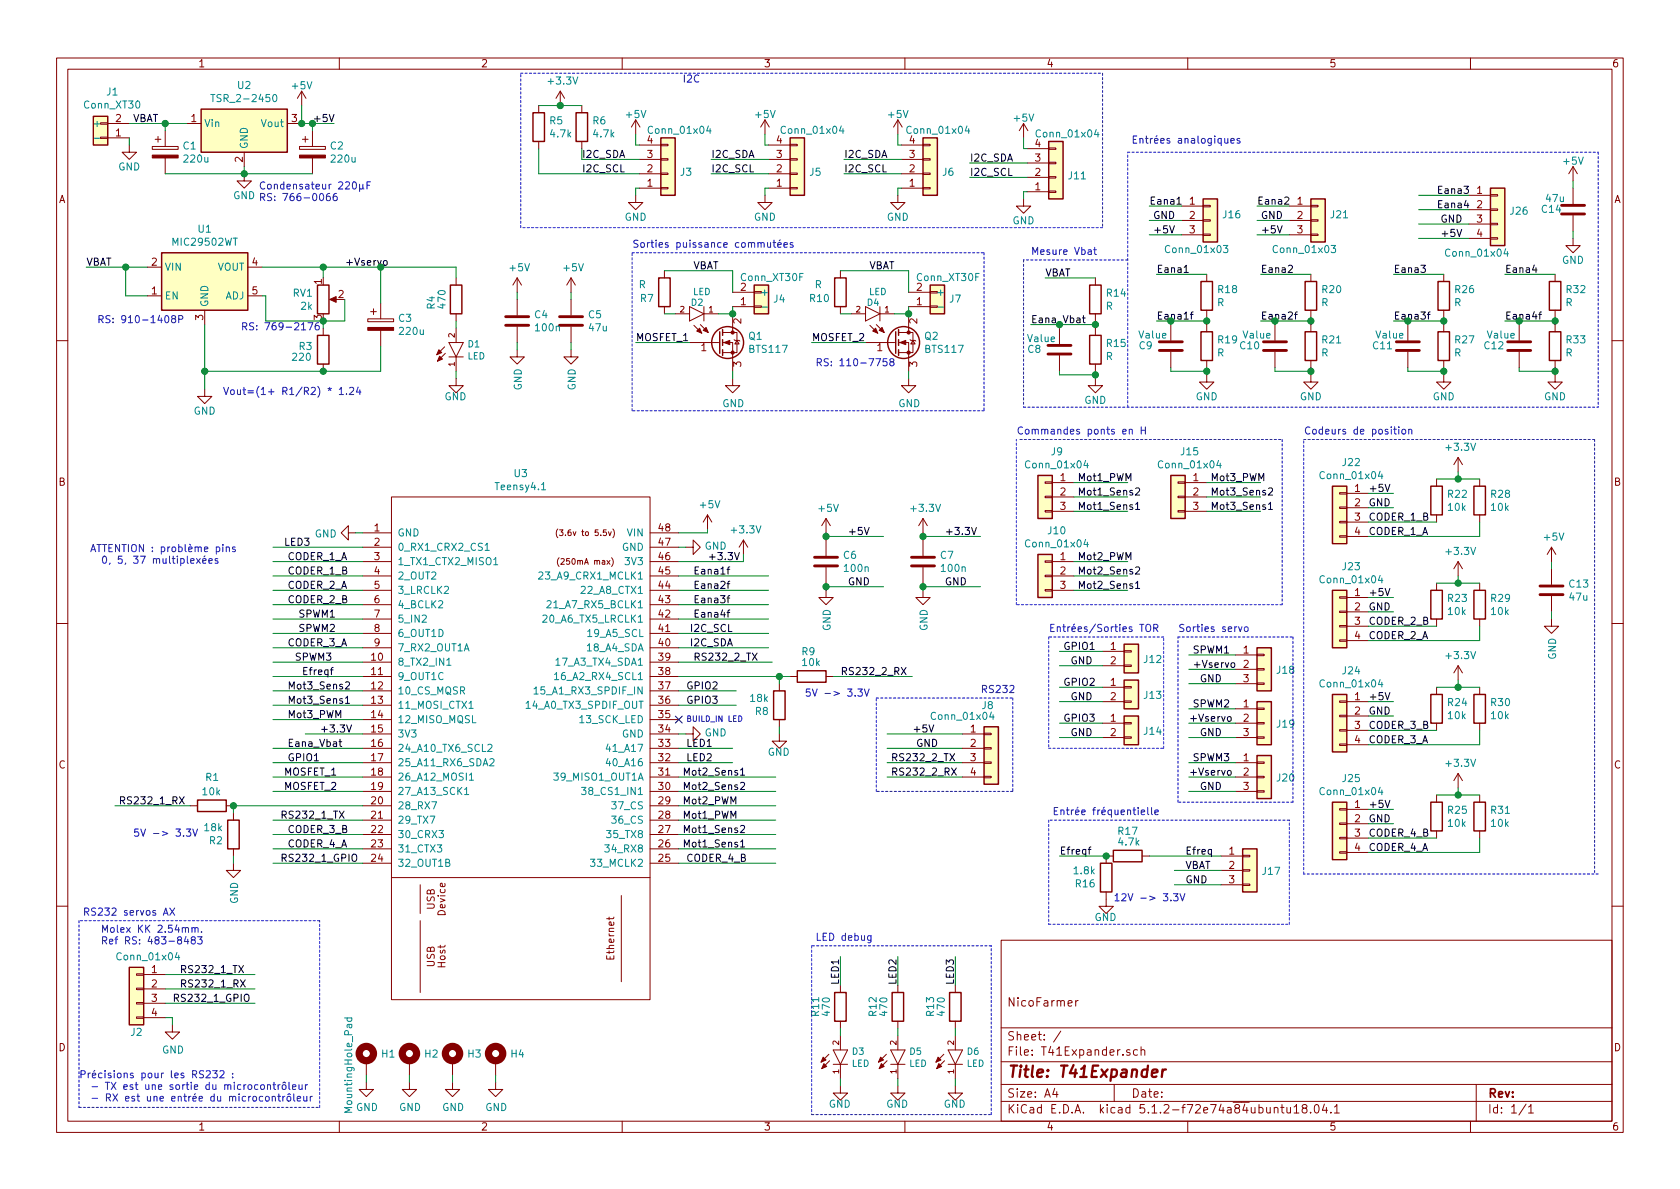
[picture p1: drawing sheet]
<svg xmlns="http://www.w3.org/2000/svg" width="297mm" height="210mm" viewBox="0 0 297 210" stroke-linecap="round" stroke-linejoin="round" font-family="sans-serif">
<defs><g id="words">
<text font-size="2.8" fill="#840000" x="178" y="190.5">Title: T41Expander</text>
<g font-size="2.1" fill="#840000">
<text x="178" y="178">NicoFarmer</text>
<text x="178" y="184">Sheet: /</text>
<text x="178" y="186.7">File: T41Expander.sch</text>
<text x="178" y="196.9">KiCad E.D.A. kicad 5.1.2-f72e74a84ubuntu18.04.1</text>
<text x="178" y="194.1">Size: A4</text>
<text x="200" y="194.1">Date:</text>
<text x="263" y="194.1">Rev:</text>
<text x="263" y="196.9">Id: 1/1</text>
</g>
<g font-size="1.8" fill="#840000">
<text x="35" y="11.9">1</text>
<text x="85" y="11.9">2</text>
<text x="135" y="11.9">3</text>
<text x="185" y="11.9">4</text>
<text x="235" y="11.9">5</text>
<text x="285" y="11.9">6</text>
<text x="20.5" y="21.6">2</text>
<text x="33.8" y="21.6">1</text>
<text x="51.6" y="21.6">3</text>
<text x="20.5" y="24.1">1</text>
<text x="42.9" y="28.7" transform="rotate(-90 42.9 28.7)">2</text>
<text x="114.5" y="27.9">3</text>
<text x="114.5" y="25.4">4</text>
<text x="137.3" y="27.9">3</text>
<text x="137.3" y="25.4">4</text>
<text x="160.8" y="27.9">3</text>
<text x="160.8" y="25.4">4</text>
<text x="183" y="28.6">3</text>
<text x="183" y="26">4</text>
<text x="10.4" y="35.9">A</text>
<text x="114.5" y="33">1</text>
<text x="114.5" y="30.5">2</text>
<text x="137.3" y="33">1</text>
<text x="137.3" y="30.5">2</text>
<text x="160.8" y="33">1</text>
<text x="160.8" y="30.5">2</text>
<text x="183" y="33.6">1</text>
<text x="183" y="31.1">2</text>
<text x="261.1" y="34.3">1</text>
<text x="285.4" y="35.9">A</text>
<text x="210.3" y="36.2">1</text>
<text x="210.3" y="38.7">2</text>
<text x="210.3" y="41.3">3</text>
<text x="229.4" y="36.2">1</text>
<text x="229.4" y="38.7">2</text>
<text x="229.4" y="41.3">3</text>
<text x="261.1" y="36.8">2</text>
<text x="261.1" y="39.4">3</text>
<text x="261.1" y="41.9">4</text>
<text x="26.8" y="47">2</text>
<text x="44.6" y="47">4</text>
<text x="26.8" y="52.1">1</text>
<text x="44.6" y="52.1">5</text>
<text x="56.9" y="50.3" transform="rotate(-90 56.9 50.3)">1</text>
<text x="59.8" y="52.7">2</text>
<text x="131" y="54">1</text>
<text x="131" y="51.4">2</text>
<text x="162.1" y="54">1</text>
<text x="162.1" y="51.4">2</text>
<text x="35.9" y="56.6" transform="rotate(-90 35.9 56.6)">3</text>
<text x="56.9" y="56.6" transform="rotate(-90 56.9 56.6)">3</text>
<text x="131.1" y="57.2" transform="rotate(-90 131.1 57.2)">2</text>
<text x="162.2" y="57.2" transform="rotate(-90 162.2 57.2)">2</text>
<text x="124" y="62.1">1</text>
<text x="131.1" y="64.9" transform="rotate(-90 131.1 64.9)">3</text>
<text x="155.1" y="62.1">1</text>
<text x="162.2" y="64.9" transform="rotate(-90 162.2 64.9)">3</text>
<text x="10.4" y="85.9">B</text>
<text x="187.5" y="85.1">1</text>
<text x="187.5" y="87.6">2</text>
<text x="211" y="85.1">1</text>
<text x="211" y="87.6">2</text>
<text x="239.5" y="87">1</text>
<text x="239.5" y="89.5">2</text>
<text x="285.4" y="85.9">B</text>
<text x="66.2" y="94">1</text>
<text x="116.5" y="94">48</text>
<text x="187.5" y="90.2">3</text>
<text x="211" y="90.2">3</text>
<text x="239.5" y="92.1">3</text>
<text x="239.5" y="94.6">4</text>
<text x="66.2" y="96.5">2</text>
<text x="66.2" y="99.1">3</text>
<text x="66.2" y="101.6">4</text>
<text x="116.5" y="101.6">45</text>
<text x="116.5" y="99.1">46</text>
<text x="116.5" y="96.5">47</text>
<text x="187.5" y="99.1">1</text>
<text x="187.5" y="101.6">2</text>
<text x="66.2" y="104.1">5</text>
<text x="66.2" y="106.7">6</text>
<text x="116.5" y="106.7">43</text>
<text x="116.5" y="104.1">44</text>
<text x="187.5" y="104.1">3</text>
<text x="239.5" y="105.4">1</text>
<text x="239.5" y="107.9">2</text>
<text x="66.2" y="109.2">7</text>
<text x="66.2" y="111.8">8</text>
<text x="116.5" y="111.8">41</text>
<text x="116.5" y="109.2">42</text>
<text x="239.5" y="110.5">3</text>
<text x="239.5" y="113">4</text>
<text x="65.7" y="116.8">10</text>
<text x="65.7" y="119.4">11</text>
<text x="66.2" y="114.3">9</text>
<text x="116.5" y="119.4">38</text>
<text x="116.5" y="116.8">39</text>
<text x="116.5" y="114.3">40</text>
<text x="196.4" y="114.9">1</text>
<text x="196.4" y="117.5">2</text>
<text x="219.9" y="115.6">1</text>
<text x="219.9" y="118.1">2</text>
<text x="65.7" y="121.9">12</text>
<text x="65.7" y="124.5">13</text>
<text x="116.5" y="124.5">36</text>
<text x="116.5" y="121.9">37</text>
<text x="196.4" y="121.3">1</text>
<text x="196.4" y="123.8">2</text>
<text x="219.9" y="120.6">3</text>
<text x="219.9" y="125.1">1</text>
<text x="239.5" y="123.8">1</text>
<text x="65.7" y="127">14</text>
<text x="65.7" y="129.5">15</text>
<text x="116.5" y="127">35</text>
<text x="116.5" y="129.5">34</text>
<text x="171.6" y="129.5">1</text>
<text x="196.4" y="127.6">1</text>
<text x="196.4" y="130.2">2</text>
<text x="219.9" y="127.6">2</text>
<text x="219.9" y="130.2">3</text>
<text x="239.5" y="126.4">2</text>
<text x="239.5" y="128.9">3</text>
<text x="239.5" y="131.4">4</text>
<text x="10.4" y="135.9">C</text>
<text x="65.7" y="132.1">16</text>
<text x="65.7" y="134.6">17</text>
<text x="65.7" y="137.2">18</text>
<text x="116.5" y="137.2">31</text>
<text x="116.5" y="134.6">32</text>
<text x="116.5" y="132.1">33</text>
<text x="171.6" y="132.1">2</text>
<text x="171.6" y="134.6">3</text>
<text x="171.6" y="137.2">4</text>
<text x="219.9" y="134.6">1</text>
<text x="219.9" y="137.2">2</text>
<text x="285.4" y="135.9">C</text>
<text x="65.7" y="139.7">19</text>
<text x="65.7" y="142.2">20</text>
<text x="116.5" y="142.2">29</text>
<text x="116.5" y="139.7">30</text>
<text x="219.9" y="139.7">3</text>
<text x="239.5" y="142.9">1</text>
<text x="65.7" y="144.8">21</text>
<text x="65.7" y="147.3">22</text>
<text x="65.7" y="149.9">23</text>
<text x="116.5" y="149.9">26</text>
<text x="116.5" y="147.3">27</text>
<text x="116.5" y="144.8">28</text>
<text x="239.5" y="145.4">2</text>
<text x="239.5" y="147.9">3</text>
<text x="65.7" y="152.4">24</text>
<text x="116.5" y="152.4">25</text>
<text x="217.3" y="151.1">1</text>
<text x="217.3" y="153.7">2</text>
<text x="239.5" y="150.5">4</text>
<text x="76.9" y="160.9" transform="rotate(-90 76.9 160.9)">USB</text>
<text x="78.8" y="161.8" transform="rotate(-90 78.8 161.8)">Device</text>
<text x="217.3" y="156.2">3</text>
<text x="26.8" y="172.1">1</text>
<text x="76.9" y="171" transform="rotate(-90 76.9 171)">USB</text>
<text x="78.8" y="171.1" transform="rotate(-90 78.8 171.1)">Host</text>
<text x="108.6" y="169.6" transform="rotate(-90 108.6 169.6)">Ethernet</text>
<text x="26.8" y="174.6">2</text>
<text x="26.8" y="177.2">3</text>
<text x="26.8" y="179.7">4</text>
<text x="10.4" y="185.9">D</text>
<text x="285.4" y="185.9">D</text>
<text x="35" y="199.9">1</text>
<text x="85" y="199.9">2</text>
<text x="135" y="199.9">3</text>
<text x="185" y="199.9">4</text>
<text x="235" y="199.9">5</text>
<text x="285" y="199.9">6</text>
</g>
<g font-size="1.8" fill="#008484">
<text x="18.9" y="16.9">J1</text>
<text x="42.1" y="15.7">U2</text>
<text x="51.7" y="15.8">+5V</text>
<text x="97.1" y="15">+3.3V</text>
<text x="15" y="19.2">Conn_XT30</text>
<text x="17" y="22.5">+</text>
<text x="36.1" y="22.5">Vin</text>
<text x="38.2" y="18.1">TSR_2-2450</text>
<text x="46.4" y="22.5">Vout</text>
<text x="97.2" y="22">R5</text>
<text x="104.9" y="22">R6</text>
<text x="110.8" y="20.9">+5V</text>
<text x="114.9" y="23.7">Conn_01x04</text>
<text x="133.7" y="20.9">+5V</text>
<text x="138.4" y="23.7">Conn_01x04</text>
<text x="157.1" y="20.9">+5V</text>
<text x="160.7" y="23.7">Conn_01x04</text>
<text x="179.4" y="21.5">+5V</text>
<text x="32.4" y="26.4">C1</text>
<text x="32.7" y="28.7">220u</text>
<text x="43.8" y="26.4" transform="rotate(-90 43.8 26.4)">GND</text>
<text x="58.4" y="26.4">C2</text>
<text x="58.7" y="28.7">220u</text>
<text x="97.4" y="24.3">4.7k</text>
<text x="105" y="24.3">4.7k</text>
<text x="183.5" y="24.3">Conn_01x04</text>
<text x="276.5" y="29.1">+5V</text>
<text x="20.9" y="30.1">GND</text>
<text x="120.3" y="31.1">J3</text>
<text x="143.2" y="31.1">J5</text>
<text x="166.7" y="31.1">J6</text>
<text x="189" y="31.7">J11</text>
<text x="273.4" y="35.7">47u</text>
<text x="35.1" y="41.1">U1</text>
<text x="110.4" y="39">GND</text>
<text x="133.3" y="39">GND</text>
<text x="156.8" y="39">GND</text>
<text x="179" y="39.7">GND</text>
<text x="216.3" y="38.6">J16</text>
<text x="235.4" y="38.6">J21</text>
<text x="267.1" y="38">J26</text>
<text x="272.7" y="37.6">C14</text>
<text x="29.1" y="47.9">VIN</text>
<text x="30.7" y="43.5">MIC29502WT</text>
<text x="38.4" y="47.9">VOUT</text>
<text x="90.2" y="48">+5V</text>
<text x="99.7" y="48">+5V</text>
<text x="206.4" y="44.7">Conn_01x03</text>
<text x="225.4" y="44.7">Conn_01x03</text>
<text x="255.9" y="45.4">Conn_01x04</text>
<text x="276.2" y="46.7">GND</text>
<text x="29.1" y="53">EN</text>
<text x="39.8" y="53">ADJ</text>
<text x="51.8" y="52.5">RV1</text>
<text x="113" y="51">R</text>
<text x="113.3" y="53.4">R7</text>
<text x="131.1" y="49.7">Conn_XT30F</text>
<text x="134.4" y="52.3">+</text>
<text x="136.8" y="53.5">J4</text>
<text x="143.3" y="53.4">R10</text>
<text x="144.1" y="51">R</text>
<text x="162.2" y="49.7">Conn_XT30F</text>
<text x="165.5" y="52.3">+</text>
<text x="167.9" y="53.5">J7</text>
<text x="195.7" y="52.5">R14</text>
<text x="215.4" y="51.8">R18</text>
<text x="233.8" y="51.8">R20</text>
<text x="257.3" y="51.8">R26</text>
<text x="277" y="51.8">R32</text>
<text x="36.8" y="54.4" transform="rotate(-90 36.8 54.4)">GND</text>
<text x="53.2" y="54.8">2k</text>
<text x="70.5" y="56.9">C3</text>
<text x="70.8" y="59.2">220u</text>
<text x="76.9" y="54.7" transform="rotate(-90 76.9 54.7)">R4</text>
<text x="78.8" y="54.4" transform="rotate(-90 78.8 54.4)">470</text>
<text x="94.6" y="56.3">C4</text>
<text x="94.8" y="58.6">100n</text>
<text x="104.1" y="56.3">C5</text>
<text x="104.2" y="58.6">47u</text>
<text x="195.5" y="54.8">R</text>
<text x="201.5" y="59.9">Value</text>
<text x="215.2" y="54.1">R</text>
<text x="219.9" y="59.9">Value</text>
<text x="233.6" y="54.1">R</text>
<text x="243.4" y="59.9">Value</text>
<text x="257.1" y="54.1">R</text>
<text x="263.1" y="59.9">Value</text>
<text x="276.8" y="54.1">R</text>
<text x="51.8" y="63.8">220</text>
<text x="52.9" y="61.9">R3</text>
<text x="132.4" y="60.1">Q1</text>
<text x="132.6" y="62.4">BTS117</text>
<text x="163.5" y="60.1">Q2</text>
<text x="163.7" y="62.4">BTS117</text>
<text x="181.8" y="62.4">C8</text>
<text x="181.8" y="60.5">Value</text>
<text x="195.5" y="63.7">R</text>
<text x="195.7" y="61.4">R15</text>
<text x="201.4" y="61.8">C9</text>
<text x="215.2" y="63">R</text>
<text x="215.4" y="60.7">R19</text>
<text x="219.3" y="61.8">C10</text>
<text x="233.6" y="63">R</text>
<text x="233.8" y="60.7">R21</text>
<text x="242.8" y="61.8">C11</text>
<text x="257.1" y="63">R</text>
<text x="257.3" y="60.7">R27</text>
<text x="262.5" y="61.8">C12</text>
<text x="276.8" y="63">R</text>
<text x="277" y="60.7">R33</text>
<text x="78.6" y="70.8">GND</text>
<text x="92.3" y="69.1" transform="rotate(-90 92.3 69.1)">GND</text>
<text x="101.8" y="69.1" transform="rotate(-90 101.8 69.1)">GND</text>
<text x="191.7" y="71.4">GND</text>
<text x="211.4" y="70.8">GND</text>
<text x="229.8" y="70.8">GND</text>
<text x="253.3" y="70.8">GND</text>
<text x="273" y="70.8">GND</text>
<text x="34.2" y="73.3">GND</text>
<text x="127.7" y="72">GND</text>
<text x="158.8" y="72">GND</text>
<text x="181.6" y="82.8">Conn_01x04</text>
<text x="185.9" y="80.5">J9</text>
<text x="205.1" y="82.8">Conn_01x04</text>
<text x="208.9" y="80.5">J15</text>
<text x="237.4" y="82.4">J22</text>
<text x="255.9" y="79.7">+3.3V</text>
<text x="87.8" y="86.7">Teensy4.1</text>
<text x="91" y="84.4">U3</text>
<text x="123.9" y="89.9">+5V</text>
<text x="233.7" y="84.7">Conn_01x04</text>
<text x="256.1" y="88">R22</text>
<text x="263.7" y="88">R28</text>
<text x="55.7" y="95">GND</text>
<text x="70.2" y="94.9">GND</text>
<text x="111" y="94.9">VIN</text>
<text x="129.5" y="94.3">+3.3V</text>
<text x="144.8" y="90.5">+5V</text>
<text x="161.2" y="90.5">+3.3V</text>
<text x="185.4" y="94.5">J10</text>
<text x="256.1" y="90.3">10k</text>
<text x="263.7" y="90.3">10k</text>
<text x="273.1" y="95.6">+5V</text>
<text x="70.2" y="97.4">0_RX1_CRX2_CS1</text>
<text x="70.2" y="99.9">1_TX1_CTX2_MISO1</text>
<text x="110" y="97.4">GND</text>
<text x="110.8" y="99.9">3V3</text>
<text x="124.6" y="97.2">GND</text>
<text x="149.2" y="98.8">C6</text>
<text x="149.4" y="101.1">100n</text>
<text x="166.3" y="98.8">C7</text>
<text x="166.6" y="101.1">100n</text>
<text x="181.6" y="96.8">Conn_01x04</text>
<text x="237.4" y="100.8">J23</text>
<text x="255.9" y="98.1">+3.3V</text>
<text x="70.2" y="105">3_LRCLK2</text>
<text x="70.2" y="107.6">4_BCLK2</text>
<text x="70.2" y="102.5">2_OUT2</text>
<text x="95.9" y="102.5">23_A9_CRX1_MCLK1</text>
<text x="97.4" y="107.6">21_A7_RX5_BCLK1</text>
<text x="103.2" y="105">22_A8_CTX1</text>
<text x="233.7" y="103.1">Conn_01x04</text>
<text x="256.1" y="106.4">R23</text>
<text x="263.7" y="106.4">R29</text>
<text x="277.5" y="103.9">C13</text>
<text x="277.6" y="106.2">47u</text>
<text x="70.2" y="110.1">5_IN2</text>
<text x="70.2" y="112.6">6_OUT1D</text>
<text x="96.5" y="110.1">20_A6_TX5_LRCLK1</text>
<text x="104.2" y="112.6">19_A5_SCL</text>
<text x="146.9" y="111.6" transform="rotate(-90 146.9 111.6)">GND</text>
<text x="164" y="111.6" transform="rotate(-90 164 111.6)">GND</text>
<text x="256.1" y="108.8">10k</text>
<text x="263.7" y="108.8">10k</text>
<text x="70.2" y="117.7">8_TX2_IN1</text>
<text x="70.2" y="115.2">7_RX2_OUT1A</text>
<text x="98.8" y="117.7">17_A3_TX4_SDA1</text>
<text x="104" y="115.2">18_A4_SDA</text>
<text x="141.8" y="115.9">R9</text>
<text x="141.9" y="117.8">10k</text>
<text x="202.3" y="117.2">J12</text>
<text x="225.8" y="119.1">J18</text>
<text x="237.4" y="119.2">J24</text>
<text x="255.9" y="116.6">+3.3V</text>
<text x="275.1" y="116.7" transform="rotate(-90 275.1 116.7)">GND</text>
<text x="70.2" y="120.3">9_OUT1C</text>
<text x="70.2" y="122.8">10_CS_MQSR</text>
<text x="70.2" y="125.3">11_MOSI_CTX1</text>
<text x="93.6" y="125.3">14_A0_TX3_SPDIF_OUT</text>
<text x="95.4" y="122.8">15_A1_RX3_SPDIF_IN</text>
<text x="98.8" y="120.3">16_A2_RX4_SCL1</text>
<text x="132.7" y="124.1">18k</text>
<text x="173.7" y="125.4">J8</text>
<text x="202.3" y="123.6">J13</text>
<text x="233.7" y="121.6">Conn_01x04</text>
<text x="256.1" y="124.9">R24</text>
<text x="263.7" y="124.9">R30</text>
<text x="70.2" y="127.9">12_MISO_MQSL</text>
<text x="70.2" y="130.4">3V3</text>
<text x="102.7" y="127.9">13_SCK_LED</text>
<text x="110" y="130.4">GND</text>
<text x="124.6" y="130.2">GND</text>
<text x="133.6" y="126.4">R8</text>
<text x="165" y="127.3">Conn_01x04</text>
<text x="202.3" y="129.9">J14</text>
<text x="225.8" y="128.7">J19</text>
<text x="256.1" y="127.2">10k</text>
<text x="263.7" y="127.2">10k</text>
<text x="70.2" y="133">24_A10_TX6_SCL2</text>
<text x="70.2" y="135.5">25_A11_RX6_SDA2</text>
<text x="107.7" y="135.5">40_A16</text>
<text x="107.7" y="133">41_A17</text>
<text x="135.7" y="133.6">GND</text>
<text x="255.9" y="135.6">+3.3V</text>
<text x="35.9" y="140.6">10k</text>
<text x="36.4" y="138.1">R1</text>
<text x="70.2" y="138">26_A12_MOSI1</text>
<text x="70.2" y="140.6">27_A13_SCK1</text>
<text x="70.2" y="143.1">28_RX7</text>
<text x="98.5" y="138">39_MISO1_OUT1A</text>
<text x="103.8" y="140.6">38_CS1_IN1</text>
<text x="108.5" y="143.1">37_CS</text>
<text x="225.8" y="138.2">J20</text>
<text x="233.7" y="140.6">Conn_01x04</text>
<text x="237.4" y="138.3">J25</text>
<text x="256.1" y="143.9">R25</text>
<text x="263.7" y="143.9">R31</text>
<text x="36.2" y="147">18k</text>
<text x="37.1" y="149.3">R2</text>
<text x="70.2" y="145.7">29_TX7</text>
<text x="70.2" y="148.2">30_CRX3</text>
<text x="107.7" y="148.2">35_TX8</text>
<text x="108.5" y="145.7">36_CS</text>
<text x="197.8" y="147.6">R17</text>
<text x="197.9" y="149.5">4.7k</text>
<text x="256.1" y="146.2">10k</text>
<text x="263.7" y="146.2">10k</text>
<text x="70.2" y="150.7">31_CTX3</text>
<text x="70.2" y="153.3">32_OUT1B</text>
<text x="104.9" y="153.3">33_MCLK2</text>
<text x="107.5" y="150.7">34_RX8</text>
<text x="190" y="154.6">1.8k</text>
<text x="223.3" y="154.7">J17</text>
<text x="42.1" y="159.9" transform="rotate(-90 42.1 159.9)">GND</text>
<text x="190.2" y="156.9">R16</text>
<text x="193.5" y="162.9">GND</text>
<text x="21" y="169.8">Conn_01x04</text>
<text x="144.8" y="179.6" transform="rotate(-90 144.8 179.6)">R11</text>
<text x="146.7" y="179.5" transform="rotate(-90 146.7 179.5)">470</text>
<text x="155" y="179.6" transform="rotate(-90 155 179.6)">R12</text>
<text x="156.9" y="179.5" transform="rotate(-90 156.9 179.5)">470</text>
<text x="165.2" y="179.6" transform="rotate(-90 165.2 179.6)">R13</text>
<text x="167.1" y="179.5" transform="rotate(-90 167.1 179.5)">470</text>
<text x="23.2" y="183.2">J2</text>
<text x="28.7" y="186.3">GND</text>
<text x="67.5" y="187">H1</text>
<text x="75.2" y="187">H2</text>
<text x="82.8" y="187">H3</text>
<text x="90.4" y="187">H4</text>
<text x="62.3" y="196.4" transform="rotate(-90 62.3 196.4)">MountingHole_Pad</text>
<text x="62.9" y="196.5">GND</text>
<text x="70.6" y="196.5">GND</text>
<text x="78.2" y="196.5">GND</text>
<text x="85.8" y="196.5">GND</text>
<text x="146.5" y="195.9">GND</text>
<text x="156.7" y="195.9">GND</text>
<text x="166.9" y="195.9">GND</text>
</g>
<g font-size="1.8" fill="#0000c2">
<text x="120.6" y="14.6">I2C</text>
<text x="200" y="25.4">Entrées analogiques</text>
<text x="41.2" y="35.2">GND RS: 766-0066</text>
<text x="45.7" y="33.5">Condensateur 220µF</text>
<text x="111.8" y="43.8">Sorties puissance commutées</text>
<text x="182.2" y="45.1">Mesure Vbat</text>
<text x="17.1" y="57.1">RS: 910-1408P</text>
<text x="42.5" y="58.4">RS: 769-2176</text>
<text x="144.1" y="64.8">RS: 110-7758</text>
<text x="39.4" y="69.8">Vout=(1+ R1/R2) * 1.24</text>
<text x="179.7" y="76.8">Commandes ponts en H</text>
<text x="230.5" y="76.8">Codeurs de position</text>
<text x="15.9" y="97.6">ATTENTION : problème pins</text>
<text x="16.9" y="99.7">0, 5, 37 multiplexées</text>
<text x="185.4" y="111.8">Entrées/Sorties TOR</text>
<text x="208.3" y="111.8">Sorties servo</text>
<text x="142.2" y="123.2">5V -&gt; 3.3V</text>
<text x="173.4" y="122.5">RS232</text>
<text x="23.5" y="147.9">5V -&gt; 3.3V</text>
<text x="186.1" y="144.1">Entrée fréquentielle</text>
<text x="14.6" y="161.9">RS232 servos AX</text>
<text x="196.8" y="159.4">12V -&gt; 3.3V</text>
<text x="17.8" y="164.9">Molex KK 2.54mm.</text>
<text x="17.8" y="167">Ref RS: 483-8483</text>
<text x="144.1" y="166.4">LED debug</text>
<text x="14" y="190.7">Précisions pour les RS232 :</text>
<text x="15" y="192.7">- TX est une sortie du microcontrôleur</text>
<text x="15" y="194.8">- RX est une entrée du microcontrôleur</text>
</g>
<g font-size="1.8">
<text x="23.5" y="21.6">VBAT</text>
<text x="55.2" y="21.6">+5V</text>
<text x="102.9" y="27.9">I2C_SDA</text>
<text x="125.7" y="27.9">I2C_SDA</text>
<text x="149.2" y="27.9">I2C_SDA</text>
<text x="171.4" y="28.6">I2C_SDA</text>
<text x="102.9" y="30.5">I2C_SCL</text>
<text x="125.7" y="30.5">I2C_SCL</text>
<text x="149.2" y="30.5">I2C_SCL</text>
<text x="171.4" y="31.1">I2C_SCL</text>
<text x="254" y="34.3">Eana3</text>
<text x="203.2" y="36.2">Eana1</text>
<text x="203.8" y="38.7">GND</text>
<text x="203.8" y="41.3">+5V</text>
<text x="222.2" y="36.2">Eana2</text>
<text x="222.9" y="38.7">GND</text>
<text x="222.9" y="41.3">+5V</text>
<text x="254" y="36.8">Eana4</text>
<text x="254.6" y="39.4">GND</text>
<text x="254.6" y="41.9">+5V</text>
<text x="15.2" y="47">VBAT</text>
<text x="61" y="47">+Vservo</text>
<text x="122.6" y="47.6">VBAT</text>
<text x="153.7" y="47.6">VBAT</text>
<text x="184.8" y="48.9">VBAT</text>
<text x="204.5" y="48.3">Eana1</text>
<text x="222.9" y="48.3">Eana2</text>
<text x="246.4" y="48.3">Eana3</text>
<text x="266.1" y="48.3">Eana4</text>
<text x="204.5" y="56.5">Eana1f</text>
<text x="222.9" y="56.5">Eana2f</text>
<text x="246.4" y="56.5">Eana3f</text>
<text x="266.1" y="56.5">Eana4f</text>
<text x="112.4" y="60.3">MOSFET_1</text>
<text x="143.5" y="60.3">MOSFET_2</text>
<text x="190.5" y="85.1">Mot1_PWM</text>
<text x="190.5" y="87.6">Mot1_Sens2</text>
<text x="214" y="85.1">Mot3_PWM</text>
<text x="214" y="87.6">Mot3_Sens2</text>
<text x="241.9" y="89.5">GND</text>
<text x="241.9" y="87">+5V</text>
<text x="149.9" y="94.6">+5V</text>
<text x="167" y="94.6">+3.3V</text>
<text x="190.5" y="90.2">Mot1_Sens1</text>
<text x="214" y="90.2">Mot3_Sens1</text>
<text x="241.9" y="92.1">CODER_1_B</text>
<text x="241.9" y="94.6">CODER_1_A</text>
<text x="50.2" y="96.5">LED3</text>
<text x="50.8" y="99.1">CODER_1_A</text>
<text x="50.8" y="101.6">CODER_1_B</text>
<text x="122.6" y="101.6">Eana1f</text>
<text x="125.1" y="99.1">+3.3V</text>
<text x="190.5" y="99.1">Mot2_PWM</text>
<text x="190.5" y="101.6">Mot2_Sens2</text>
<text x="50.8" y="104.1">CODER_2_A</text>
<text x="50.8" y="106.7">CODER_2_B</text>
<text x="122.6" y="104.1">Eana2f</text>
<text x="122.6" y="106.7">Eana3f</text>
<text x="149.9" y="103.5">GND</text>
<text x="167" y="103.5">GND</text>
<text x="190.5" y="104.1">Mot2_Sens1</text>
<text x="241.9" y="107.9">GND</text>
<text x="241.9" y="105.4">+5V</text>
<text x="52.7" y="109.2">SPWM1</text>
<text x="52.7" y="111.8">SPWM2</text>
<text x="121.9" y="111.8">I2C_SCL</text>
<text x="122.6" y="109.2">Eana4f</text>
<text x="241.9" y="110.5">CODER_2_B</text>
<text x="241.9" y="113">CODER_2_A</text>
<text x="50.8" y="114.3">CODER_3_A</text>
<text x="52.1" y="116.8">SPWM3</text>
<text x="53.3" y="119.4">Efreqf</text>
<text x="121.9" y="114.3">I2C_SDA</text>
<text x="122.6" y="116.8">RS232_2_TX</text>
<text x="148.6" y="119.4">RS232_2_RX</text>
<text x="188" y="114.9">GPIO1</text>
<text x="189.2" y="117.5">GND</text>
<text x="210.8" y="118.1">+Vservo</text>
<text x="210.8" y="115.6">SPWM1</text>
<text x="50.8" y="121.9">Mot3_Sens2</text>
<text x="50.8" y="124.5">Mot3_Sens1</text>
<text x="121.3" y="121.9">GPIO2</text>
<text x="121.3" y="124.5">GPIO3</text>
<text x="188" y="121.3">GPIO2</text>
<text x="189.2" y="123.8">GND</text>
<text x="210.8" y="125.1">SPWM2</text>
<text x="212.1" y="120.6">GND</text>
<text x="241.9" y="123.8">+5V</text>
<text x="50.8" y="127">Mot3_PWM</text>
<text x="56.5" y="129.5">+3.3V</text>
<text x="161.3" y="129.5">+5V</text>
<text x="188" y="127.6">GPIO3</text>
<text x="189.2" y="130.2">GND</text>
<text x="210.2" y="127.6">+Vservo</text>
<text x="212.1" y="130.2">GND</text>
<text x="241.9" y="126.4">GND</text>
<text x="241.9" y="128.9">CODER_3_B</text>
<text x="241.9" y="131.4">CODER_3_A</text>
<text x="50.2" y="137.2">MOSFET_1</text>
<text x="50.8" y="132.1">Eana_Vbat</text>
<text x="50.8" y="134.6">GPIO1</text>
<text x="120.6" y="137.2">Mot2_Sens1</text>
<text x="121.3" y="132.1">LED1</text>
<text x="121.3" y="134.6">LED2</text>
<text x="157.5" y="137.2">RS232_2_RX</text>
<text x="157.5" y="134.6">RS232_2_TX</text>
<text x="161.9" y="132.1">GND</text>
<text x="210.2" y="137.2">+Vservo</text>
<text x="210.8" y="134.6">SPWM3</text>
<text x="21" y="142.2">RS232_1_RX</text>
<text x="50.2" y="139.7">MOSFET_2</text>
<text x="120.6" y="142.2">Mot2_PWM</text>
<text x="120.6" y="139.7">Mot2_Sens2</text>
<text x="212.1" y="139.7">GND</text>
<text x="241.9" y="142.9">+5V</text>
<text x="49.5" y="144.8">RS232_1_TX</text>
<text x="50.8" y="147.3">CODER_3_B</text>
<text x="50.8" y="149.9">CODER_4_A</text>
<text x="120.6" y="144.8">Mot1_PWM</text>
<text x="120.6" y="149.9">Mot1_Sens1</text>
<text x="120.6" y="147.3">Mot1_Sens2</text>
<text x="241.9" y="145.4">GND</text>
<text x="241.9" y="147.9">CODER_4_B</text>
<text x="49.5" y="152.4">RS232_1_GPIO</text>
<text x="121.3" y="152.4">CODER_4_B</text>
<text x="187.3" y="151.1">Efreqf</text>
<text x="209.5" y="153.7">VBAT</text>
<text x="209.5" y="151.1">Efreq</text>
<text x="241.9" y="150.5">CODER_4_A</text>
<text x="209.5" y="156.2">GND</text>
<text x="31.7" y="172.1">RS232_1_TX</text>
<text x="30.5" y="177.2">RS232_1_GPIO</text>
<text x="31.7" y="174.6">RS232_1_RX</text>
<text x="148.3" y="174.2" transform="rotate(-90 148.3 174.2)">LED1</text>
<text x="158.5" y="174.2" transform="rotate(-90 158.5 174.2)">LED2</text>
<text x="168.7" y="174.2" transform="rotate(-90 168.7 174.2)">LED3</text>
</g>
<text font-size="1.8" fill="#008400" x="182.2" y="57.1">Eana_Vbat</text>
<g font-size="1.6" fill="#008484">
<text x="122.5" y="52.2">LED</text>
<text x="153.6" y="52.2">LED</text>
<text x="122.3" y="54.1">D2</text>
<text x="153.4" y="54.1">D4</text>
<text x="82.7" y="63.5">LED</text>
<text x="82.8" y="61.4">D1</text>
<text x="150.6" y="188.6">LED</text>
<text x="150.7" y="186.5">D3</text>
<text x="160.8" y="188.6">LED</text>
<text x="160.9" y="186.5">D5</text>
<text x="170.9" y="188.6">LED</text>
<text x="171" y="186.5">D6</text>
</g>
<g font-size="1.4" fill="#840000">
<text x="80.4" y="59.7" transform="rotate(-90 80.4 59.7)">2</text>
<text x="120.3" y="55.2">2</text>
<text x="125.3" y="55.2">1</text>
<text x="151.4" y="55.2">2</text>
<text x="156.5" y="55.2">1</text>
<text x="80.4" y="64.8" transform="rotate(-90 80.4 64.8)">1</text>
<text x="99.2" y="94.8">(3.6v to 5.5v)</text>
<text x="99.1" y="99.8">(250mA max)</text>
<text x="148.3" y="184.8" transform="rotate(-90 148.3 184.8)">2</text>
<text x="158.5" y="184.8" transform="rotate(-90 158.5 184.8)">2</text>
<text x="168.7" y="184.8" transform="rotate(-90 168.7 184.8)">2</text>
<text x="148.3" y="189.9" transform="rotate(-90 148.3 189.9)">1</text>
<text x="158.5" y="189.9" transform="rotate(-90 158.5 189.9)">1</text>
<text x="168.7" y="189.9" transform="rotate(-90 168.7 189.9)">1</text>
</g>
<text font-size="1.4" fill="#0000c2" x="121.3" y="127.6">BUILD_IN LED</text>
</g></defs>
<g fill="none" stroke="#840000" stroke-width=".18">
<path d="M10 10.3h277v189.9h-277zM12 12.2h273v186.1h-273zM53.3 16.1l-.7 1.3M53.3 16.1v2.6M53.3 16.1l.8 1.3M60 10.3v1.9M95.2 18.7v1.2M99.1 16.1l-.8 1.3M99.1 16.1v2.6M99.1 16.1l.7 1.3M102.9 18.7v1.2M110 10.3v1.9"/>
<path d="M160 10.3v1.9M210 10.3v1.9M260 10.3v1.9M17.8 21.7h1.2v.3h-1.2zM17.8 24.3h1.2v.2h-1.2zM19 21.8h3.9M19 24.4h3.9M22.9 25.6v1.3h1.2l-1.2 1.3-1.3-1.3h1.3M26.9 25.9h4.6v.5h-4.6zM27.4 24.6h1M27.9 24.1v1M29.2 23.1v2.8"/>
<path d="M29.2 27.9v2.8M33 21.8h2.6M43.2 30.7v1.3h1.2l-1.2 1.3-1.3-1.3h1.3M43.2 26.9v2.6M50.8 21.8h2.5M53 25.9h4.5v.5h-4.5zM53.5 24.6h1M54 24.1v1M55.2 23.1v2.8M55.2 27.9v2.8M95.2 25v1.3M102.9 25v1.3"/>
<path d="M112.4 34.5v1.3h1.3l-1.3 1.3-1.3-1.3h1.3M112.4 21.2l-.8 1.3M112.4 21.2v2.5M112.4 21.2l.8 1.3M113 33.3h3.8M113 30.7h3.8M113 28.2h3.8M113 25.6h3.8M116.8 25.5h1.3v.3h-1.3zM116.8 28.1h1.3v.2h-1.3zM116.8 30.6h1.3v.3h-1.3zM116.8 33.1h1.3v.3h-1.3z"/>
<path d="M135.3 34.5v1.3h1.2l-1.2 1.3-1.3-1.3h1.3M135.3 21.2l-.8 1.3M135.3 21.2v2.5M135.3 21.2l.7 1.3M135.9 33.3h3.8M135.9 30.7h3.8M135.9 28.2h3.8M135.9 25.6h3.8M139.7 25.5h1.3v.3h-1.3zM139.7 28.1h1.3v.2h-1.3zM139.7 30.6h1.3v.3h-1.3zM139.7 33.1h1.3v.3h-1.3z"/>
<path d="M158.7 34.5v1.3h1.3l-1.3 1.3-1.2-1.3h1.2M158.7 21.2v2.5M158.7 21.2l-.7 1.3M158.7 21.2l.8 1.3M159.4 33.3h3.8M159.4 30.7h3.8M159.4 28.2h3.8M159.4 25.6h3.8M163.2 25.5h1.3v.3h-1.3zM163.2 28.1h1.3v.2h-1.3zM163.2 30.6h1.3v.3h-1.3zM163.2 33.1h1.3v.3h-1.3z"/>
<path d="M181 35.2v1.2h1.2l-1.2 1.3-1.3-1.3h1.3M181 21.8l-.8 1.3M181 21.8v2.6M181 21.8l.7 1.3M181.6 33.9h3.8M181.6 31.4h3.8M181.6 28.8h3.8M181.6 26.3h3.8M185.4 26.2h1.3v.2h-1.3zM185.4 28.7h1.3v.3h-1.3zM185.4 31.2h1.3v.3h-1.3zM185.4 33.8h1.3v.2h-1.3z"/>
<path d="M208.9 36.4h3.8M208.9 39h3.8M212.7 38.9h1.3v.2h-1.3zM212.7 36.3h1.3v.3h-1.3zM228 36.4h3.8M228 39h3.8M231.8 38.9h1.2v.2h-1.2zM231.8 36.3h1.2v.3h-1.2zM259.7 34.5h3.8M259.7 37.1h3.8M259.7 39.6h3.8M263.5 39.5h1.3v.2h-1.3z"/>
<path d="M263.5 37h1.3v.2h-1.3zM263.5 34.4h1.3v.3h-1.3zM278.1 29.5v2.5M278.1 33.3v2.8M278.1 38.1v2.8M278.1 29.5l-.7 1.2M278.1 29.5l.8 1.2M26 52.3h2.6M26 47.2h2.6M36.2 54.9v2.5M43.8 52.3h2.6M43.8 47.2h2.6"/>
<path d="M57.1 58v1.3M58.7 53h1M65 56.4h4.6v.5h-4.6zM65.5 55.1h1M66 54.6v1M67.3 53.6v2.8M67.3 58.4v2.8M80.6 49.1v1.3M80.6 55.5v1.3M80.6 58v2.6M91.4 49.1v2.6M91.4 53v2.7"/>
<path d="M91.4 57.8v2.8M91.4 49.1l-.7 1.3M91.4 49.1l.8 1.3M101 49.1v2.6M101 53v2.7M101 57.8v2.8M101 49.1l-.8 1.3M101 49.1l.7 1.3M117.5 47.9v1.2M117.5 54.2v1.3M119.4 55.5h2.5M121.9 54.2l2.6 1.3-2.6 1.3z"/>
<path d="M122.7 57.5l1.4 1.4M123.8 57.4l1.4 1.4M124.5 55.5h2.5M124.5 54.2v2.6M127.8 58.8h1.7M129.5 58.8h.8v3.6h-2.5M129.5 54.2h3.8M129.5 51.7h3.8M129.5 55.5v3.3M133.3 51.6h1.3v.2h-1.3zM133.3 54.1h1.3v.3h-1.3zM148.6 47.9v1.2"/>
<path d="M148.6 54.2v1.3M150.5 55.5h2.5M153 54.2l2.6 1.3-2.6 1.3zM153.8 57.5l1.4 1.4M154.9 57.4l1.4 1.4M155.6 54.2v2.6M155.6 55.5h2.5M158.9 58.8h1.8M160.7 58.8h.7v3.6h-2.5M160.7 55.5v3.3M160.7 54.2h3.8M160.7 51.7h3.8"/>
<path d="M164.5 51.6h1.2v.2h-1.2zM164.5 54.1h1.2v.3h-1.2zM187.3 58v2.8M193.7 49.1v1.3M193.7 55.5v1.3M193.7 58v1.3M207 57.4v2.8M208.9 41.5h3.8M212.7 41.4h1.3v.3h-1.3zM213.4 48.5v1.3M213.4 54.9v1.2M213.4 57.4v1.3"/>
<path d="M225.4 57.4v2.8M228 41.5h3.8M231.8 41.4h1.2v.3h-1.2zM231.8 48.5v1.3M231.8 54.9v1.2M231.8 57.4v1.3M248.9 57.4v2.8M255.3 48.5v1.3M255.3 54.9v1.2M255.3 57.4v1.3M259.7 42.2h3.8M263.5 42h1.3v.3h-1.3z"/>
<path d="M268.6 57.4v2.8M275 48.5v1.3M275 54.9v1.2M275 57.4v1.3M278.1 42.2v1.2h1.3l-1.3 1.3-1.2-1.3h1.2M10 60.2h2M36.2 68.8v1.3h1.3l-1.3 1.3-1.3-1.3h1.3M57.1 64.4v1.3M78.6 61.3l-1.4 1.4M78.7 62.5l-1.4 1.4M79.4 63.1h2.5M79.4 60.6h2.5l-1.3 2.5z"/>
<path d="M80.6 66.9v1.3h1.3l-1.3 1.3-1.2-1.3h1.2M80.6 63.1v2.6M91.4 61.8v1.3h1.3l-1.3 1.3-1.2-1.3h1.2M101 61.8v1.3h1.2l-1.2 1.3-1.3-1.3h1.3M121.9 60.6h5.1M127.1 60.6h.2M127.8 60.6h1.7v5.1M129.5 66.9v1.3h1.3l-1.3 1.3-1.2-1.3h1.2M129.8 60.1l.1 .1h.8l.1 .1M130.3 60.2l.4 .6h-.8zM153 60.6h5.1M158.2 60.6h.2"/>
<path d="M158.9 60.6h1.8v5.1M160.7 66.9v1.3h1.2l-1.2 1.3-1.3-1.3h1.3M160.9 60.1l.1 .1h.8l.1 .1M161.4 60.2l.4 .6h-.8zM187.3 62.9v2.8M193.7 66.9v1.3h1.2l-1.2 1.3-1.3-1.3h1.3M193.7 64.4v1.3M207 62.2v2.8M213.4 66.3v1.3h1.2l-1.2 1.2-1.3-1.2h1.3M213.4 63.7v1.3M225.4 62.2v2.8M231.8 66.3v1.3h1.2l-1.2 1.2-1.3-1.2h1.3"/>
<path d="M231.8 63.7v1.3M248.9 62.2v2.8M255.3 66.3v1.3h1.2l-1.2 1.2-1.3-1.2h1.3M255.3 63.7v1.3M268.6 62.2v2.8M275 66.3v1.3h1.2l-1.2 1.2-1.3-1.2h1.3M275 63.7v1.3M285 60.2h2M61.6 94.2v-1.2l-1.3 1.2 1.3 1.3v-1.3h1.3M64.1 99.3h5.1M64.1 96.8h5.1M64.1 94.2h5.1"/>
<path d="M69.2 87.9h45.7v88.9h-45.7zM98.6 93.5a1.2 1.2 0 0 0 0 1.6M98.9 98.6a1.13 1.13 0 0 0 0 1.6M107.6 94l.2 .7 .3-.7M108.1 98.6a1.13 1.13 0 0 1 0 1.6M108.4 93.5a1.2 1.2 0 0 1 0 1.6M114.9 99.3h5.1M114.9 96.8h5.1M114.9 94.2h5.1M121.3 96.8h1.3v-1.3l1.2 1.3-1.2 1.2v-1.2M125.1 91.1l-.8 1.2M125.1 91.1v2.5"/>
<path d="M125.1 91.1l.8 1.2M131.4 95.5l-.7 1.3M131.4 95.5v2.5M131.4 95.5l.8 1.3M146 91.7v2.5M146 95.5v2.8M146 91.7l-.7 1.3M146 91.7l.8 1.3M163.2 91.7v2.5M163.2 95.5v2.8M163.2 91.7l-.8 1.3M163.2 91.7l.8 1.3"/>
<path d="M184.8 90.3h1.3v.2h-1.3zM184.8 87.8h1.3v.2h-1.3zM184.8 85.2h1.3v.3h-1.3zM184.8 99.2h1.3v.2h-1.3zM186.1 99.3h3.8M186.1 85.3h3.8M186.1 87.9h3.8M186.1 90.4h3.8M208.3 90.3h1.2v.2h-1.2zM208.3 87.8h1.2v.2h-1.2zM208.3 85.2h1.2v.3h-1.2zM209.5 85.3h3.9"/>
<path d="M209.5 87.9h3.9M209.5 90.4h3.9M236.9 94.7h1.2v.3h-1.2zM236.9 92.2h1.2v.3h-1.2zM236.9 89.7h1.2v.2h-1.2zM236.9 87.1h1.2v.3h-1.2zM238.1 87.2h3.8M238.1 89.8h3.8M238.1 92.3h3.8M238.1 94.9h3.8M254 84.7v1.3M254 91.1v1.2"/>
<path d="M257.8 80.9l-.8 1.3M257.8 80.9v2.5M257.8 99.3v2.5M257.8 80.9l.8 1.3M257.8 99.3l-.8 1.3M257.8 99.3l.8 1.3M261.6 84.7v1.3M261.6 91.1v1.2M274.3 96.8v2.5M274.3 96.8l-.7 1.2M274.3 96.8l.8 1.2M10 110.3h2"/>
<path d="M64.1 117.1h5.1M64.1 119.6h5.1M64.1 114.5h5.1M64.1 112h5.1M64.1 109.5h5.1M64.1 106.9h5.1M64.1 104.4h5.1M64.1 101.8h5.1M114.9 117.1h5.1M114.9 119.6h5.1M114.9 114.5h5.1M114.9 112h5.1"/>
<path d="M114.9 109.5h5.1M114.9 106.9h5.1M114.9 104.4h5.1M114.9 101.8h5.1M139.7 119.6h1.3M146 104.4v1.3h1.3l-1.3 1.2-1.2-1.2h1.2M146 119.6h1.3M146 100.3v2.8M163.2 104.4v1.3h1.3l-1.3 1.2-1.3-1.2h1.3M163.2 100.3v2.8M184.8 104.3h1.3v.2h-1.3zM184.8 101.7h1.3v.3h-1.3z"/>
<path d="M186.1 104.4h3.8M186.1 101.8h3.8M194.9 115.2h3.9M194.9 117.7h3.9M198.8 117.6h1.2v.3h-1.2zM198.8 115.1h1.2v.2h-1.2zM218.4 115.8h3.8M218.4 118.4h3.8M222.2 118.2h1.3v.3h-1.3zM222.2 115.7h1.3v.2h-1.3zM236.9 113.2h1.2v.2h-1.2zM236.9 110.6h1.2v.3h-1.2z"/>
<path d="M236.9 108.1h1.2v.2h-1.2zM236.9 105.5h1.2v.3h-1.2zM238.1 105.7h3.8M238.1 108.2h3.8M238.1 110.7h3.8M238.1 113.3h3.8M254 103.1v1.3M254 109.5v1.2M257.8 117.7v2.6M257.8 117.7l-.8 1.3M257.8 117.7l.8 1.3M261.6 103.1v1.3"/>
<path d="M261.6 109.5v1.2M274.3 109.5v1.2h1.3l-1.3 1.3-1.3-1.3h1.3M274.3 100.6v2.8M274.3 105.4v2.8M285 110.3h2M64.1 122.2h5.1M64.1 124.7h5.1M64.1 127.2h5.1M64.1 129.8h5.1M64.1 132.3h5.1M64.1 134.9h5.1M64.1 137.4h5.1"/>
<path d="M64.1 139.9h5.1M114.9 122.2h5.1M114.9 124.7h5.1M114.9 127.2h5.1M114.9 129.8h5.1M114.9 132.3h5.1M114.9 134.9h5.1M114.9 137.4h5.1M114.9 139.9h5.1M121.3 129.8h1.3v-1.3l1.2 1.3-1.2 1.3v-1.3M137.8 129.8v1.3h1.3l-1.3 1.2-1.3-1.2h1.3M137.8 120.9v1.3"/>
<path d="M137.8 127.2v1.3M170.2 129.8h3.8M170.2 132.3h3.8M170.2 134.9h3.8M170.2 137.4h3.8M174 137.3h1.3v.2h-1.3zM174 134.7h1.3v.3h-1.3zM174 132.2h1.3v.3h-1.3zM174 129.7h1.3v.2h-1.3zM194.9 124.1h3.9M194.9 121.5h3.9M194.9 127.9h3.9"/>
<path d="M194.9 130.4h3.9M198.8 123.9h1.2v.3h-1.2zM198.8 121.4h1.2v.3h-1.2zM198.8 130.3h1.2v.3h-1.2zM198.8 127.8h1.2v.2h-1.2zM218.4 134.9h3.8M218.4 137.4h3.8M218.4 139.9h3.8M218.4 127.9h3.8M218.4 130.4h3.8M218.4 120.9h3.8M218.4 125.3h3.8"/>
<path d="M222.2 120.8h1.3v.2h-1.3zM222.2 130.3h1.3v.3h-1.3zM222.2 127.8h1.3v.2h-1.3zM222.2 125.2h1.3v.3h-1.3zM222.2 139.8h1.3v.3h-1.3zM222.2 137.3h1.3v.2h-1.3zM222.2 134.7h1.3v.3h-1.3zM236.9 131.6h1.2v.2h-1.2zM236.9 129h1.2v.3h-1.2zM236.9 126.5h1.2v.2h-1.2zM236.9 123.9h1.2v.3h-1.2zM238.1 124.1h3.8"/>
<path d="M238.1 126.6h3.8M238.1 129.2h3.8M238.1 131.7h3.8M254 121.5v1.3M254 127.9v1.3M257.8 136.8v2.5M257.8 136.8l-.8 1.2M257.8 136.8l.8 1.2M261.6 121.5v1.3M261.6 127.9v1.3M33.7 142.5h1.2M40 142.5h1.3"/>
<path d="M41.3 152.6v1.3h1.2l-1.2 1.3-1.3-1.3h1.3M41.3 143.8v1.2M41.3 150.1v1.3M64.1 142.5h5.1M64.1 145h5.1M64.1 147.6h5.1M64.1 150.1h5.1M64.1 152.6h5.1M69.2 155.2h45.7M74.3 156.5v5M109.9 158.4v15.2M114.9 142.5h5.1"/>
<path d="M114.9 145h5.1M114.9 147.6h5.1M114.9 150.1h5.1M114.9 152.6h5.1M195.6 157.7v2.6h1.2l-1.2 1.2-1.3-1.2h1.3M196.8 151.4h-1.2v1.2M201.9 151.4h1.3M215.9 151.4h3.8M215.9 153.9h3.8M215.9 156.5h3.8M219.7 156.3h1.3v.3h-1.3zM219.7 153.8h1.3v.2h-1.3z"/>
<path d="M219.7 151.3h1.3v.2h-1.3zM236.9 150.6h1.2v.3h-1.2zM236.9 148.1h1.2v.2h-1.2zM236.9 145.5h1.2v.3h-1.2zM236.9 143h1.2v.3h-1.2zM238.1 143.1h3.8M238.1 145.7h3.8M238.1 148.2h3.8M238.1 150.7h3.8M254 140.6v1.3M254 146.9v1.3M261.6 140.6v1.3"/>
<path d="M261.6 146.9v1.3M10 160.2h2M24.1 179.8h1.3v.3h-1.3zM24.1 177.3h1.3v.2h-1.3zM24.1 174.7h1.3v.3h-1.3zM24.1 172.2h1.3v.3h-1.3zM25.4 172.3h3.8M25.4 174.9h3.8M25.4 177.4h3.8M25.4 180h3.8M74.3 162.8v12.7M107.7 162.2v.5"/>
<path d="M108.5 162.2l-.1 .3h-1.1M148.6 174.2v1.3M158.7 174.2v1.3M168.9 174.2v1.3M177 166.3h108v32h-108zM190.2 176.9v1M190.6 176.9l-.4 .3M285 160.2h2M30.5 181.2v1.3h1.2l-1.2 1.3-1.3-1.3h1.3M60 198.3v1.9M64.8 191.4v1.3h1.2l-1.2 1.2-1.3-1.2h1.3M64.8 187.6v2.5"/>
<path d="M72.4 191.4v1.3h1.3l-1.3 1.2-1.3-1.2h1.3M72.4 187.6v2.5M80 191.4v1.3h1.3l-1.3 1.2-1.3-1.2h1.3M80 187.6v2.5M87.6 191.4v1.3h1.3l-1.3 1.2-1.2-1.2h1.2M87.6 187.6v2.5M110 198.3v1.9M146.6 186.4l-1.4 1.4M146.7 187.6l-1.4 1.4M147.3 188.2h2.6M147.3 185.7h2.6l-1.3 2.5zM148.6 192v1.3h1.3l-1.3 1.3-1.3-1.3h1.3"/>
<path d="M148.6 180.6v1.3M148.6 183.1v2.6M148.6 188.2v2.5M156.7 186.4l-1.4 1.4M156.8 187.6l-1.4 1.4M157.5 188.2h2.5M157.5 185.7h2.5l-1.3 2.5zM158.7 192v1.3h1.3l-1.3 1.3-1.2-1.3h1.2M158.7 180.6v1.3M158.7 183.1v2.6M158.7 188.2v2.5M160 198.3v1.9"/>
<path d="M166.9 186.4l-1.4 1.4M167 187.6l-1.4 1.4M167.6 188.2h2.6M167.6 185.7h2.6l-1.3 2.5zM168.9 192v1.3h1.3l-1.3 1.3-1.3-1.3h1.3M168.9 180.6v1.3M168.9 183.1v2.6M168.9 188.2v2.5M177 194.8h108M177 191.8h108M177 187.8h108M177 181.8h108"/>
<path d="M186.5 192.5l-.4 1h1M186.8 193v1M187.6 182.3l-1.3 2M197 191.8v3M199.8 185.7a.37 .37 0 0 0-.6 .1l.1 .2 .5 .2v.1l-.2 .3-.4-.1M201.1 185.7l-.4-.1-.3 .3 .1 .6 .2 .1 .4-.1M201.8 185.7a.37 .37 0 0 1 .6 .1v.8M201.8 185.1v1.5M210 198.3v1.9M225.3 196l.1-.1a.37 .37 0 0 1 .6 .1v.8M226.4 195.8h.6M226.7 195.3v1.3l.3 .2"/>
<path d="M227.5 195.8l.1 .9 .3 .1 .3-.1M228.2 195.8v1M228.8 195.8l.4-.5v1.5M228.8 196.8h.9M230.5 196l-.2-.2-.1-.2 .3-.3h.3l.3 .3-.1 .2-.6 .2a.48 .48 0 0 0-.1 .7l.2 .1 .5-.1a.48 .48 0 0 0-.2-.7M231.7 196.7v.1M232.5 195.5l.4-.2a.94 .94 0 0 1 0 1.5l-.5-.3v-.6zM234.2 195.2l-.4 1.1h.9M234.5 195.8v1M235.3 196.7v.1M235.9 195.8l.5-.5v1.5M235.9 196.8h.9"/>
<path d="M260 198.3v1.9M261 191.8v6.5M269.8 195.2l-1.2 2M270.3 195.8l.4-.5v1.5M270.3 196.8h.8"/>
</g>
<path d="M203.7 189.8l.9-.2v-.4l-.6-.1-.3 .3v.9l.2 .1 .6-.1M205.6 189.1l-.2 1.3M206.1 189.1a.55 .55 0 0 0-.6 .4" fill="none" stroke="#840000" stroke-width=".41"/>
<g fill="none" stroke="#008484" stroke-width=".18">
<path d="M37.3 16.7h.7M48.3 16.8l.2-.1a.67 .67 0 0 1 .5 .6 .67 .67 0 0 1-.5 .7l-.3-.5zM16.7 24.5h1M125.2 22.3l-.3 .9h.8M125.6 22.8v.8M148.7 22.3l-.3 .9h.8M149 22.8v.8M171 22.3l-.3 .9h.7M171.3 22.8v.8M193.8 22.9l-.3 .9h.8M194.1 23.4v.8M134.7 54.3h1"/>
<path d="M165.8 54.3h1M216.3 43.4h.8l-.4 .5 .3 .1v.6l-.5 .1-.2-.2M235.4 43.4h.7l-.4 .5 .4 .1-.1 .6-.4 .1-.2-.2M266.2 44l-.3 .9h.8M266.5 44.5v.8M85.8 96.4l.3-.3v1.2M85.8 97.3h.7M87.3 99.9h.7M95.8 86.6h.7M191.9 81.4l-.3 .9h.8M191.9 95.4l-.3 .9h.8M192.3 81.9v.8"/>
<path d="M192.3 95.9v.8M215.4 81.4l-.3 .9h.8M215.7 81.9v.8M244 83.3l-.3 .9h.8M244.3 83.8v.9M79 117.6h.7M95.3 101.3l.5-.2 .2 .4-.1 .2-.7 .7h.8M96 108.9l.5-.1 .2 .3-.8 .9h.8M96.7 106.3l.5-.1 .2 .4v.2l-.8 .7h.8M98 119.3l.4-.4v1.3M98.3 116.7l.4-.3v1.2M98.3 117.6h.7"/>
<path d="M244 101.7l-.3 .9h.8M244.3 102.2v.9M82.1 139.6l.4-.4v1.3M82.9 125.3h.8M83 137.1l.4-.4v1.3M83 138h.7M86.3 131.7l.4-.1 .3 .4-.8 .9h.8M86.6 134.3l.5-.1 .2 .1 .1 .2-.1 .2-.7 .7h.8M93 124.4l.4-.4v1.3M93 125.3h.8M94.4 121.8l.4-.3v1.2M94.4 122.7h.7"/>
<path d="M98 120.2h.8M102.8 139.2h.8l-.4 .5 .4 .1v.6l-.2 .1-.6-.1M175.3 125.9l-.3 .9h.8M175.6 126.4v.8M244 120.2l-.3 .9h.8M244 139.2l-.3 .9h.8M244.3 120.6v.9M244.3 139.7v.8M76.4 141.8h.8l-.5 1.2M82.1 140.5h.8M106.9 149.4h.8l-.4 .5 .4 .1v.5l-.2 .2-.6-.2M31.3 168.4l-.3 .9h.8"/>
<path d="M31.6 168.9v.8M60.9 180h1.3M61.4 180v.4l.2 .2 .6-.1v-.5"/>
</g>
<g fill="none" stroke="#008400" stroke-width=".18">
<path d="M53.3 18.7v3.1h5.8M95.2 18.7h7.7M22.9 24.4v1.2M22.9 21.8h10.1M29.2 30.7h26M29.2 21.8v1.3M43.2 29.5v1.2M55.2 21.8v1.3M95.2 26.3v4.4h17.8M102.9 28.2h10.1M112.4 23.7v1.9h.6M113 33.3h-.6v1.2"/>
<path d="M125.7 30.7h10.2M125.7 28.2h10.2M135.3 23.7v1.9h.6M135.9 33.3h-.6v1.2M149.2 30.7h10.2M149.2 28.2h10.2M158.7 23.7v1.9h.7M159.4 33.3h-.7v1.2M171.4 28.8h10.2M171.4 31.4h10.2M181 24.4v1.9h.6M181.6 33.9h-.6v1.3"/>
<path d="M203.2 36.4h5.7M203.2 39h5.7M222.2 36.4h5.8M222.2 39h5.8M250.8 39.6h8.9M250.8 34.5h8.9M250.8 37.1h8.9M278.1 32v1.3M15.2 47.2h10.8M22.2 47.2v5.1h3.8M36.2 57.4v11.4M46.4 52.3h.6v4.5h14v-3.8"/>
<path d="M46.4 47.2h34.2v1.9M57.1 47.2v1.9M57.1 56.8v1.2M67.3 47.2v6.4M80.6 56.8v1.2M91.4 51.7v1.3M101 51.7v1.3M117.5 47.9h12v3.8M117.5 55.5h1.9M129.5 54.2v1.3h-2.5M148.6 47.9h12.1v3.8M148.6 55.5h1.9"/>
<path d="M160.7 54.2v1.3h-2.6M182.2 57.4h11.5M184.8 49.1h8.9M187.3 57.4v.6M193.7 56.8v1.2M203.2 41.5h5.7M204.5 48.5h8.9M213.4 56.1v1.3M213.4 56.8h-6.4v.6M222.2 41.5h5.8M222.9 48.5h8.9M231.8 56.8h-6.4v.6"/>
<path d="M231.8 56.1v1.3M246.4 48.5h8.9M250.8 42.2h8.9M255.3 56.8h-6.4v.6M255.3 56.1v1.3M266.1 48.5h8.9M275 56.8h-6.4v.6M275 56.1v1.3M278.1 40.9v1.3M67.3 61.2v4.5h-31.1M80.6 65.7v1.2M91.4 60.6v1.2"/>
<path d="M101 60.6v1.2M112.4 60.6h9.5M129.5 65.7v1.2M143.5 60.6h9.5M160.7 65.7v1.2M187.3 65.7v.6h6.4M193.7 65.7v1.2M207 65v.7h6.4M213.4 65v1.3M225.4 65v.7h6.4M231.8 65v1.3M248.9 65v.7h6.4"/>
<path d="M255.3 65v1.3M268.6 65v.7h6.4M275 65v1.3M48.3 96.8h15.8M48.3 99.3h15.8M62.9 94.2h1.2M120 96.8h1.3M125.1 93.6v.6h-5.1M131.4 98v1.3h-11.4M146 94.2v1.3M146 94.9h10.2M163.2 94.9h10.2"/>
<path d="M163.2 94.2v1.3M189.9 99.3h9.5M189.9 85.3h9.5M189.9 87.9h9.5M189.9 90.4h9.5M213.4 85.3h9.5M213.4 87.9h9.5M213.4 90.4h9.5M241.9 89.8h4.5M241.9 87.2h4.5M241.9 92.3h12.1M254 84.7h7.6"/>
<path d="M257.8 83.4v1.3M261.6 92.3v2.6h-19.7M274.3 99.3v1.3M48.3 101.8h15.8M48.3 104.4h15.8M48.3 106.9h15.8M48.3 109.5h15.8M48.3 112h15.8M48.3 114.5h15.8M48.3 117.1h15.8M48.3 119.6h15.8M120 101.8h15.9"/>
<path d="M120 104.4h15.9M120 106.9h15.9M120 109.5h15.9M120 112h15.9M120 114.5h15.9M120 117.1h16.5M120 119.6h19.7M137.8 119.6v1.3M146 103.1v1.3M146 103.8h10.2M147.3 119.6h14M163.2 103.8h10.2"/>
<path d="M163.2 103.1v1.3M187.3 115.2h7.6M187.3 117.7h7.6M189.9 101.8h9.5M189.9 104.4h9.5M210.2 115.8h8.2M210.2 118.4h8.2M241.9 108.2h4.5M241.9 105.7h4.5M241.9 110.7h12.1M254 103.1h7.6M257.8 101.8v1.3"/>
<path d="M261.6 110.7v2.6h-19.7M274.3 108.2v1.3M48.3 139.9h15.8M48.3 132.3h15.8M48.3 134.9h15.8M48.3 127.2h15.8M48.3 124.7h15.8M48.3 122.2h15.8M48.3 137.4h15.8M54 129.8h10.1M120 129.8h1.3M120 139.9h17.2"/>
<path d="M120 132.3h9.5M120 134.9h9.5M120 124.7h10.2M120 122.2h10.2M120 137.4h17.2M137.8 128.5v1.3M156.8 129.8h13.4M156.8 132.3h13.4M156.8 134.9h13.4M156.8 137.4h13.4M187.3 124.1h7.6M187.3 121.5h7.6"/>
<path d="M187.3 127.9h7.6M187.3 130.4h7.6M210.2 139.9h8.2M210.2 134.9h8.2M210.2 127.9h8.2M210.2 130.4h8.2M210.2 120.9h8.2M210.2 125.3h8.2M210.2 137.4h8.2M241.9 126.6h4.5M241.9 124.1h4.5M241.9 129.2h12.1"/>
<path d="M254 121.5h7.6M257.8 120.3v1.2M257.8 139.3v1.3M261.6 129.2v2.5h-19.7M20.3 142.5h13.4M41.3 151.4v1.2M48.3 145h15.8M48.3 152.6h15.8M48.3 150.1h15.8M48.3 147.6h15.8M64.1 142.5h-22.8v1.3M120 145h17.2"/>
<path d="M120 152.6h17.2M120 150.1h17.2M120 147.6h17.2M120 142.5h17.2M187.3 151.4h8.3M203.2 151.4h12.7M207.6 156.5h8.3M207.6 153.9h8.3M241.9 145.7h4.5M241.9 143.1h4.5M241.9 148.2h12.1M254 140.6h7.6"/>
<path d="M261.6 148.2v2.5h-19.7M29.2 180h1.3v1.2M29.2 172.3h15.9M29.2 174.9h15.9M29.2 177.4h15.9M148.6 169.2v5M158.7 169.2v5M168.9 169.2v5M64.8 190.1v1.3M72.4 190.1v1.3M80 190.1v1.3M87.6 190.1v1.3"/>
<path d="M148.6 181.9v1.2M148.6 190.7v1.3M158.7 181.9v1.2M158.7 190.7v1.3M168.9 181.9v1.2M168.9 190.7v1.3"/>
</g>
<g fill="#ffffc2" stroke="#ffffc2" stroke-width=".18">
<path d="M235.6 86h2.5v10.1h-2.5z"/>
<path d="M235.6 104.4h2.5v10.1h-2.5z"/>
<path d="M235.6 122.8h2.5v10.2h-2.5z"/>
<path d="M235.6 141.9h2.5v10.1h-2.5z"/>
<path d="M35.6 19.3h15.2v7.6h-15.2z"/>
<path d="M16.5 20.6h2.5v5h-2.5z"/>
<path d="M231.8 35.2h2.5v7.6h-2.5z"/>
<path d="M212.7 35.2h2.6v7.6h-2.6z"/>
<path d="M263.5 33.3h2.6v10.1h-2.6z"/>
<path d="M198.8 113.9h2.5v5.1h-2.5z"/>
<path d="M198.8 120.3h2.5v5h-2.5z"/>
<path d="M198.8 126.6h2.5v5.1h-2.5z"/>
<path d="M222.2 114.5h2.6v7.7h-2.6z"/>
<path d="M222.2 124.1h2.6v7.6h-2.6z"/>
<path d="M222.2 133.6h2.6v7.6h-2.6z"/>
<path d="M219.7 150.1h2.5v7.6h-2.5z"/>
<path d="M185.4 25h2.6v10.2h-2.6z"/>
<path d="M163.2 24.4h2.5v10.1h-2.5z"/>
<path d="M116.8 24.4h2.6v10.1h-2.6z"/>
<path d="M139.7 24.4h2.5v10.1h-2.5z"/>
<path d="M183.5 84.1h2.6v7.6h-2.6z"/>
<path d="M183.5 98h2.6v7.7h-2.6z"/>
<path d="M207 84.1h2.5v7.6h-2.5z"/>
<path d="M28.6 44.7h15.2v10.2h-15.2z"/>
<path d="M164.5 50.4h2.5v5.1h-2.5z"/>
<path d="M133.3 50.4h2.6v5.1h-2.6z"/>
<path d="M22.9 171.1h2.5v10.1h-2.5z"/>
<path d="M174 128.5h2.5v10.2h-2.5z"/>
</g>
<g fill="none" stroke="#840000" stroke-width=".25">
<path d="M35.6 19.3h15.2v7.6h-15.2zM94.2 19.9h2.1v5.1h-2.1zM101.9 19.9h2v5.1h-2zM16.5 20.6h2.5v5h-2.5zM116.8 24.4h2.6v10.1h-2.6zM139.7 24.4h2.5v10.1h-2.5zM163.2 24.4h2.5v10.1h-2.5zM185.4 25h2.6v10.2h-2.6zM212.7 35.2h2.6v7.6h-2.6zM231.8 35.2h2.5v7.6h-2.5zM263.5 33.3h2.6v10.1h-2.6zM28.6 44.7h15.2v10.2h-15.2z"/>
<path d="M56.1 59.3h2.1v5.1h-2.1zM56.1 50.4h2.1v5.1h-2.1zM79.6 50.4h2.1v5.1h-2.1zM116.5 49.1h2v5.1h-2zM127.3 58.7v3.8M127.8 58.3v1M133.3 50.4h2.6v5.1h-2.6zM147.6 49.1h2v5.1h-2zM158.4 58.7v3.8M158.9 58.3v1M164.5 50.4h2.5v5.1h-2.5zM192.7 50.4h2v5.1h-2z"/>
<path d="M192.7 59.3h2v5.1h-2zM212.3 49.8h2.1v5.1h-2.1zM212.3 58.7h2.1v5h-2.1zM230.8 49.8h2v5.1h-2zM230.8 58.7h2v5h-2zM254.3 49.8h2v5.1h-2zM254.3 58.7h2v5h-2zM273.9 49.8h2.1v5.1h-2.1zM273.9 58.7h2.1v5h-2.1zM127.8 60.1v1M127.8 61.8v1.1M158.9 60.1v1"/>
<path d="M158.9 61.8v1.1M183.5 84.1h2.6v7.6h-2.6zM183.5 98h2.6v7.7h-2.6zM207 84.1h2.5v7.6h-2.5zM235.6 86h2.5v10.1h-2.5zM253 86h2v5.1h-2zM260.6 86h2v5.1h-2zM141 118.6h5v2h-5zM198.8 113.9h2.5v5.1h-2.5zM222.2 114.5h2.6v7.7h-2.6zM235.6 104.4h2.5v10.1h-2.5zM253 104.4h2v5.1h-2z"/>
<path d="M260.6 104.4h2v5.1h-2zM136.8 122.2h2v5h-2zM174 128.5h2.5v10.2h-2.5zM198.8 120.3h2.5v5h-2.5zM198.8 126.6h2.5v5.1h-2.5zM222.2 124.1h2.6v7.6h-2.6zM222.2 133.6h2.6v7.6h-2.6zM235.6 122.8h2.5v10.2h-2.5zM253 122.8h2v5.1h-2zM260.6 122.8h2v5.1h-2zM34.9 141.5h5.1v2h-5.1zM40.3 145h2v5.1h-2z"/>
<path d="M194.6 152.6h2v5.1h-2zM196.8 150.4h5.1v2h-5.1zM219.7 150.1h2.5v7.6h-2.5zM235.6 141.9h2.5v10.1h-2.5zM253 141.9h2v5h-2zM260.6 141.9h2v5h-2zM22.9 171.1h2.5v10.1h-2.5zM147.6 175.5h2v5.1h-2zM157.7 175.5h2.1v5.1h-2.1zM167.9 175.5h2v5.1h-2z"/>
<circle cx="128.7" cy="60.6" r="2.82"/>
<circle cx="159.8" cy="60.6" r="2.82"/>
</g>
<g fill="none" stroke="#000" stroke-width=".18">
<path d="M58.2 20.2l.4 1.3 .5-1.3M206.8 39.9l.4 1.3 .4-1.3M208.1 36.1h.7M225.9 39.9l.4 1.3 .4-1.3M259.2 35.4l-.3 .9h.8M67.9 46.1h.3l.2 .1v.7h-.4l-.2-.2zM191.4 56.2h.5M191.6 55.8v1.1l.3 .2M209.4 48.2h.7M210.5 55.6h.4M210.9 55.2l-.3 .1v1.1M228.9 55.6h.5"/>
<path d="M229.4 55.2l-.3 .1v1.1M252.4 55.6h.5M252.9 55.2l-.3 .1v1.1M257.6 40.6l.4 1.2 .4-1.2M271.3 46.9l-.3 .8h.8M272.1 55.6h.4M272.5 55.2l-.3 .1v1.1M129.9 97.7l.4 1.3 .4-1.3M152.8 93.3l.4 1.2 .5-1.2M171.8 93.3l.4 1.2 .4-1.2M200.8 86.4l.5-.1 .2 .3-.1 .2-.7 .7h.8M200.8 89.2l.3-.4v1.3"/>
<path d="M200.8 90.1h.7M224.3 86.4l.5-.1 .2 .3-.1 .2-.7 .7h.8M224.3 89.2l.3-.4v1.3M224.3 90.1h.7M244.9 85.6l.4 1.3 .4-1.3M58.4 118.5h.5M58.9 118l-.3 .2v1.1M128.5 100.7h.5M128.5 103.2h.5M128.5 105.8h.5M128.5 108.3h.5M129 100.2l-.3 .2v1.1"/>
<path d="M129 102.8l-.3 .2v1.1M129 105.3l-.3 .2v1.1M129 107.9l-.3 .1v1.1M133 115.5l.9 1.3M133.9 115.5l-.9 1.3M159.4 118l.8 1.3M160.2 118l-.8 1.3M200.8 100.4l.5-.2 .2 .4-.1 .2-.7 .7h.8M200.8 103.1l.3-.3v1.3M200.8 104.1h.7M217.8 117.2h.3l.2 .1-.1 .7h-.3l-.2-.2zM244.9 104.1l.4 1.2 .4-1.2"/>
<path d="M59.9 131.2h.5M60.1 130.7v1.1l.3 .2M61.1 120.7l.5-.1 .2 .3-.1 .2-.7 .7h.8M61.1 123.5l.3-.4v1.3M61.1 124.4h.7M61.3 128.2l.4 1.3 .5-1.3M130.9 136.2l.4-.4v1.3M130.9 138.5l.5-.2 .2 .4v.2l-.7 .7h.7M130.9 137.1h.7M164.3 128.2l.4 1.3 .4-1.3M167.9 133.3l.9 1.2M168.2 135.8l.9 1.3"/>
<path d="M168.8 133.3l-.9 1.2M169.1 135.8l-.9 1.3M217.1 126.8l.3-.1 .2 .1v.7l-.3 .1-.3-.3zM217.1 136.3l.3-.1 .2 .2v.6l-.3 .1-.3-.3zM244.9 122.5l.4 1.2 .4-1.2M31.7 140.9l.9 1.3M32.6 140.9l-.9 1.3M60 143.4l.8 1.3M60.8 143.4l-.8 1.3M62.3 151.2l.2-.2a.44 .44 0 0 1 .6 .5l-.1 .6-.2 .2h-.4a1 1 0 0 1-.1-1.1zM130.9 148.9l.4-.4v1.3M130.9 146.1l.5-.1 .2 .3v.2l-.7 .7h.7"/>
<path d="M130.9 149.8h.7M192.4 150.2h.5M192.9 149.8l-.3 .2v1M244.9 141.5l.4 1.3 .4-1.3M42.2 170.7l.9 1.3M42.5 173.3l.9 1.2M43.1 170.7l-.9 1.3M43.3 176l.2-.2a.44 .44 0 0 1 .5 .4v.7l-.3 .2-.3-.1a1 1 0 0 1-.1-1zM43.4 173.3l-.9 1.2"/>
</g>
<g fill="none" stroke="#840000" stroke-width=".51">
<path d="M276.1 36.3h4.1M276.1 37.8h4.1M89.4 57.5h4.1M89.4 56h4.1M98.9 57.5h4.1M98.9 56h4.1M185.3 61.1h4.1M185.3 62.6h4.1M205 60.4h4M205 62h4M223.4 60.4h4.1M223.4 62h4.1"/>
<path d="M246.9 60.4h4.1M246.9 62h4.1M266.6 60.4h4M266.6 62h4M144 98.5h4.1M161.2 98.5h4M144 100.1h4.1M161.2 100.1h4M272.3 105.2h4.1M272.3 103.6h4.1"/>
</g>
<g fill="#008400" stroke="#008400" stroke-width=".25">
<circle cx="146.1" cy="103.8" r=".51"/>
<circle cx="146.1" cy="94.9" r=".51"/>
<circle cx="99.1" cy="18.7" r=".51"/>
<circle cx="257.8" cy="84.7" r=".51"/>
<circle cx="257.8" cy="103.1" r=".51"/>
<circle cx="257.8" cy="121.5" r=".51"/>
<circle cx="41.3" cy="142.5" r=".51"/>
<circle cx="137.8" cy="119.6" r=".51"/>
<circle cx="163.2" cy="103.8" r=".51"/>
<circle cx="163.2" cy="94.9" r=".51"/>
<circle cx="257.8" cy="140.6" r=".51"/>
<circle cx="53.3" cy="21.8" r=".51"/>
<circle cx="55.2" cy="21.8" r=".51"/>
<circle cx="43.2" cy="30.7" r=".51"/>
<circle cx="29.2" cy="21.8" r=".51"/>
<circle cx="213.4" cy="56.8" r=".51"/>
<circle cx="213.4" cy="65.7" r=".51"/>
<circle cx="207" cy="56.8" r=".51"/>
<circle cx="231.8" cy="56.8" r=".51"/>
<circle cx="231.8" cy="65.7" r=".51"/>
<circle cx="225.4" cy="56.8" r=".51"/>
<circle cx="255.3" cy="56.8" r=".51"/>
<circle cx="255.3" cy="65.7" r=".51"/>
<circle cx="248.9" cy="56.8" r=".51"/>
<circle cx="275" cy="56.8" r=".51"/>
<circle cx="275" cy="65.7" r=".51"/>
<circle cx="268.6" cy="56.8" r=".51"/>
<circle cx="193.7" cy="57.4" r=".51"/>
<circle cx="193.7" cy="66.3" r=".51"/>
<circle cx="22.2" cy="47.2" r=".51"/>
<circle cx="57.2" cy="47.2" r=".51"/>
<circle cx="57.2" cy="65.7" r=".51"/>
<circle cx="36.2" cy="65.7" r=".51"/>
<circle cx="57.2" cy="56.8" r=".51"/>
<circle cx="67.3" cy="47.2" r=".51"/>
<circle cx="160.7" cy="55.5" r=".51"/>
<circle cx="129.5" cy="55.5" r=".51"/>
<circle cx="195.6" cy="151.4" r=".51"/>
</g>
<g fill="none" stroke="#0000c2" stroke-width=".18">
<path d="M56.6 34.3l.2-.1a.67 .67 0 0 1 .4 .6 .67 .67 0 0 1-.4 .7l-.3-.3v-.2zM58.3 34.2l-.4 .1a.87 .87 0 0 0 0 1.2l.5-.1v-.6l-.5-.1-.2 .2M59.5 34.2l-.3 .1a.81 .81 0 0 0 0 1.2l.3-.1 .1-.5-.2-.2h-.2l-.3 .2M62.4 32.3l.2-.1a.67 .67 0 0 1 .4 .6 .67 .67 0 0 1-.4 .6l-.2-.1-.1-.4zM63.6 32.6v1.3M64.2 33.2l.1 .2M64.2 32.6l-.1 .8h-.3l-.2-.2M64.9 32.8h.4M65.5 32.2h-.6v1.2M216.5 24.5l.1 .8h.3l.2-.1M217.1 24.5v.8M217.6 24.9l.6-.1v-.3h-.4l-.2 .2 .1 .6h.5"/>
<path d="M219.2 24.5h-.3l-.2 .2 .1 .1 .4 .2v.3h-.5M29.2 55.9l.2-.1a.67 .67 0 0 1 .5 .6 .67 .67 0 0 1-.5 .7l-.2-.2-.1-.3zM30.6 56.4l-.3-.3 .3-.3h.2l.3 .3-.1 .1-.5 .2-.2 .2v.2l.3 .3 .3-.1 .2-.2v-.2l-.3-.2M31.6 56.5l.6-.1 .1-.2v-.3l-.2-.1h-.5v1.3M53.3 58.3h.8M54.5 57.1h.8l-.5 1.2M56.3 57.1h-.3a.81 .81 0 0 0 0 1.2h.3l.2-.5-.3-.2h-.2l-.3 .2M135.7 42.9l.1 .8h.3l.1-.1M136.2 42.9v.8M136.7 42.9h.5M136.9 42.5v1.1l.3 .1M137.5 43.3l.6-.1v-.3h-.4l-.2 .2 .1 .6h.5"/>
<path d="M137.9 42.4l-.1 .2M138.6 43.3l.6-.1v-.3h-.4l-.2 .2 .1 .6h.5M140.2 42.9h-.3l-.2 .2 .1 .2 .4 .1v.3h-.5M192.4 44.2h.5l.1 .8M193 44.5h-.5l-.1 .2v.3h.6M193.4 44.2h.5M193.5 43.7v1.1l.4 .2M58 68.7l.3 .1 .3-.1M58.1 69.1l.2-.3 .2 .3M60 68.9l.4-.4v1.3M60 69.8h.7M61.3 69.6v.2"/>
<path d="M61.8 68.6l.5-.1 .2 .4v.2l-.8 .7h.8M63.3 68.4l-.3 .9h.8M63.6 68.9v.9M154.9 63.4h.8l-.6 1.3M156.8 63.4h-.6l-.1 .6 .2-.1 .5 .1v.6l-.2 .1-.5-.1M157.6 64l-.3-.3 .3-.3h.2l.3 .3-.1 .1-.5 .2-.2 .2v.3l.3 .2 .3-.1 .2-.1v-.3l-.3-.2M199.7 76l.1-.1 .4 .1v.8M199.7 75.9v.9M201.8 75.5v1.3M201.8 76.1h.7M202.5 75.5v1.3M246.4 75.9h.5"/>
<path d="M246.6 75.5v1.1l.3 .2M247.3 75.5v.1M247.3 75.9v.9M248 76l.3-.1 .2 .2-.1 .6-.3 .1-.2-.3zM249.1 76l.2-.1 .3 .1v.8M249.1 75.9v.9M33.7 99.2l.6-.1v-.3h-.4l-.2 .2 .1 .6h.5M34.7 98.8l.7 .8M35.4 98.8l-.7 .8M35.8 99.2l.6-.1v-.3h-.4l-.2 .2 .1 .6h.5M36.9 99.2l.6-.1v-.3h-.4l-.2 .2 .1 .6h.5M38.5 98.8h-.3l-.2 .2 .1 .1 .4 .2v.3h-.5"/>
<path d="M39.4 96.3v.1M39.4 96.7v.9M40 96.8l.2-.1 .3 .1 .1 .8M40 96.7v.9M41.6 96.8l-.3-.1-.2 .2v.2l.5 .1v.3h-.5M202.7 110.6l.2-.2a.45 .45 0 0 1 .6 .4v.4l-.2 .4h-.5a1 1 0 0 1-.1-1zM204 111.1l.6-.1 .1-.2-.1-.3-.1-.1h-.5v1.3M204.3 111.1l.4 .6M219 110.8l.3 .9 .3-.9M220.1 111l.2-.2 .3 .2 .1 .4-.2 .2-.2 .1-.2-.1zM130.6 126.6a.5 .5 0 0 1 .6 .5 .5 .5 0 0 1-.6 .5zM151.2 123v.1"/>
<path d="M151.7 121.8h.8l-.5 .5 .4 .1 .1 .5-.3 .2-.5-.1M152.8 121.8l.4 1.3 .5-1.3M32.5 147.7v.2M32.9 146.6h.8l-.4 .5 .4 .1v.4l-.2 .3-.6-.2M34.1 146.6l.4 1.3 .4-1.3M201.8 143.6l.6-.1-.1-.2-.3-.1-.2 .2 .1 .6h.4M202.9 142.8v1.1l.2 .2M203.6 142.8v1.1l.2 .2M204.2 143.6l.6-.1-.1-.2-.3-.1-.2 .2 .1 .6h.4M207 159.2v.1M207.5 158h.8l-.5 .5 .4 .1v.6l-.1 .1-.6-.1M208.6 158l.5 1.3 .4-1.3"/>
<path d="M28.9 161.8l.4-1.2 .4 1.2M29 161.5h.6M30 160.6l.9 1.2M30.9 160.6l-.9 1.2M32.8 164.2l.2-.2 .3 .1v.8M32.9 165.6l-.3 .9h.8M33.2 166.1v.8M33.9 164.2l.2-.2 .3 .1 .1 .8M33.9 164v.9M34.1 166.2l-.2-.1v-.3l.4-.1 .2 .2v.2l-.6 .2-.1 .1 .1 .4 .2 .1h.3l.1-.2v-.3l-.2-.2M34.5 164.2l.1-.2 .4 .1v.8M35 165.7h.7l-.4 .4 .4 .2v.5l-.2 .1-.5-.1"/>
<path d="M35.6 164.7v.2M154 165.4l-.1 1.2-.1 .1-.3-.1M154 165.5l-.4-.1-.2 .3 .1 .5h.5M36.5 189.5l.5-.2 .2 .4-.1 .2-.7 .7h.8M37.6 189.3h.8l-.4 .5 .4 .1v.6l-.2 .1-.6-.1M38.9 189.5l.5-.2 .2 .4-.8 .9h.8M41.1 190.5v.1M41.1 189.8v.1M45.6 191.9l-.4-.1-.2 .2 .1 .6h.5M46.2 191.9l.3-.1 .3 .2-.2 .6-.3 .1-.2-.3zM46.5 193.9h-.4l-.3 .2 .2 .6h.5M47 194l.2-.1 .3 .1 .1 .5-.1 .2h-.3l-.2-.1z"/>
<path d="M47.3 191.9l.2-.1 .3 .1v.8M47.3 191.8v.9M48.1 194l.2-.1h.3l.1 .8M48.1 193.9v.8M48.3 191.8h.4M48.4 191.4v1.1l.3 .2M49.1 193.9h.5M49.2 191.8v.9M49.3 193.4v1.1l.3 .2M49.5 191.8l-.3 .2M50 191.9l.3-.1 .3 .2-.2 .6-.3 .1-.2-.3zM50 191.5l.3-.2 .2 .2"/>
<path d="M50 193.9v.8M50.4 193.9l-.4 .2M50.8 194l.2-.1 .4 .1v.5l-.1 .2h-.3l-.2-.1zM50.9 193.6l.2-.2 .3 .2M51.1 191.4v1.1l.2 .2M51.7 192.2l.6-.1-.1-.2-.3-.1-.2 .2 .1 .6h.4M51.9 193.4v1.1l.2 .2M52.6 194.3l.6-.1-.1-.3h-.4l-.1 .2v.6h.5M52.9 191.8v.8l.3 .1 .2-.2M53.4 191.8v.9M53.7 193.9l.1 .8h.3l.2-.1M54 191.8v.9"/>
<path d="M54.3 193.9v.8M54.4 191.8l-.4 .2M54.9 193.9v.8M55.2 193.9h-.2l-.1 .2"/>
</g>
<g fill="#840000" stroke="#840000" stroke-width=".18">
<path d="M145.5 186.9l.5 .5-.8 .4z"/>
<path d="M145.7 188.1l.5 .5-.9 .4z"/>
<path d="M155.7 186.9l.5 .5-.9 .4z"/>
<path d="M155.8 188.1l.5 .5-.9 .4z"/>
<path d="M165.9 186.9l.5 .5-.9 .4z"/>
<path d="M166 188.1l.5 .5-.9 .4z"/>
<path d="M53 27.4h4.5v.5h-4.5z"/>
<path d="M26.9 27.4h4.6v.5h-4.6z"/>
<path d="M65 57.9h4.6v.5h-4.6z"/>
<path d="M58.3 53l1.1-.6v1.1z"/>
<path d="M77.6 61.8l.5 .6-.9 .3z"/>
<path d="M77.7 63l.5 .5-.9 .4z"/>
<path d="M159.1 60.6l1-.4v.8z"/>
<path d="M154.3 58.5l.5-.5 .4 .9z"/>
<path d="M155.4 58.4l.6-.5 .3 .9z"/>
<path d="M128 60.6l1-.4v.8z"/>
<path d="M123.2 58.5l.5-.5 .4 .9z"/>
<path d="M124.3 58.4l.5-.5 .4 .9z"/>
<circle cx="160.7" cy="62.4" r=".28"/>
<circle cx="160.7" cy="58.8" r=".28"/>
<circle cx="129.5" cy="62.4" r=".28"/>
<circle cx="129.5" cy="58.8" r=".28"/>
</g>
<g fill="none" stroke="#0000c2" stroke-width=".18" stroke-dasharray=".4 .4">
<path d="M92.1 12.9h102.8M194.9 12.9v27.4M199.4 26.9h83.2M282.6 26.9v45.1M92.1 40.3v-27.4M111.8 44.7h62.2M174 44.7v27.9M181 46v26M194.9 40.3h-102.8M199.4 46h-18.4M111.8 72.6v-27.9M174 72.6h-62.2"/>
<path d="M180.3 77.7h46.4M181 72h101.6M199.4 72v-45.1M226.7 77.7v29.2M230.5 77.7h51.4M281.9 77.7v76.9M179.7 106.9v-29.2M185.4 112.6v19.7M205.7 112.6h-20.3M208.3 112.6h20.3M226.7 106.9h-47M228.6 112.6v29.3"/>
<path d="M154.9 123.4h24.2M154.9 139.9v-16.5M179.1 139.9h-24.2M179.1 123.4v16.5M185.4 132.3h20.3M205.7 132.3v-19.7M185.4 145v18.4M208.3 141.9v-29.3M228 145h-42.6M228.6 141.9h-20.3M230.5 154.6v-76.9M282.6 154.6h-52.1"/>
<path d="M14 162.8v33M56.5 162.8h-42.5M143.5 167.3v29.8M175.3 167.3h-31.8M185.4 163.4h42.6M228 163.4v-18.4M14 195.8h42.5M56.5 195.8v-33M143.5 197.1h31.8M175.3 197.1v-29.8"/>
</g>
<g fill="none" stroke="#840000" stroke-width="1.3">
<circle cx="64.8" cy="186.3" r="1.27"/>
<circle cx="72.4" cy="186.3" r="1.27"/>
<circle cx="80" cy="186.3" r="1.27"/>
<circle cx="87.6" cy="186.3" r="1.27"/>
</g>
<path d="M119.4 126.6l1.2 1.3M120.6 126.6l-1.2 1.3" fill="none" stroke="#000084" stroke-width=".18"/>
<use href="#words"/>
</svg>
